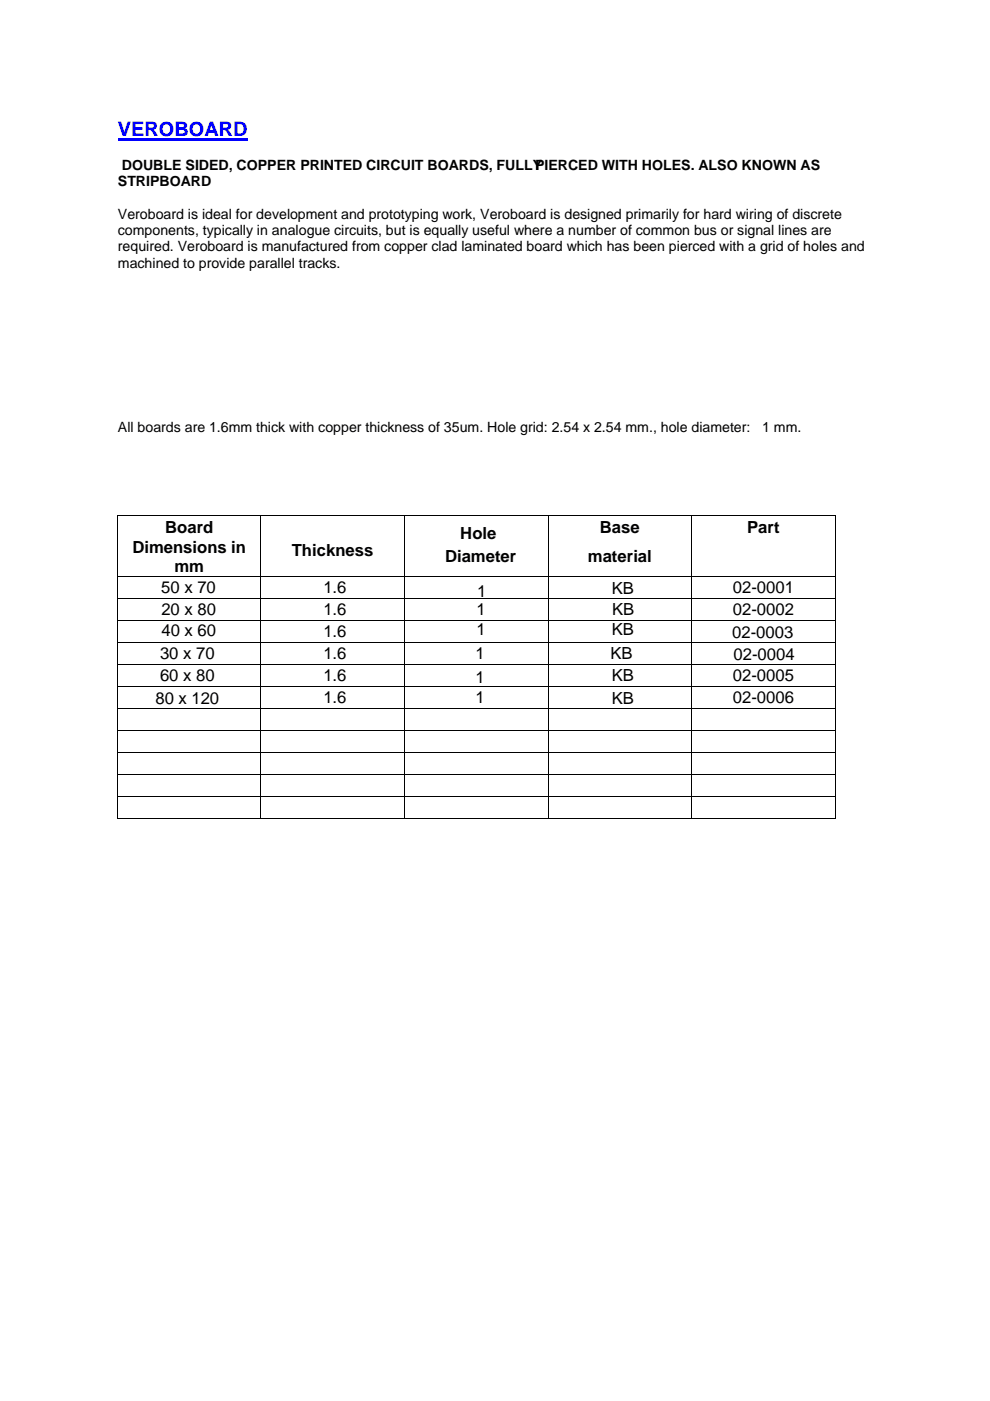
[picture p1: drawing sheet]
<svg xmlns="http://www.w3.org/2000/svg" width="210mm" height="297mm" viewBox="0 0 210 297" stroke-linecap="round" stroke-linejoin="round" font-family="sans-serif">
<defs><g id="words">
<text font-size="4.2" fill="#00f" x="25" y="28.9">VEROBOARD</text>
<g font-size="3.5">
<text x="35" y="112.9">Board</text>
<text x="127.2" y="112.9">Base</text>
<text x="158.4" y="112.9">Part</text>
<text x="28.1" y="117.2">Dimensions in</text>
<text x="61.9" y="117.9">Thickness</text>
<text x="94.4" y="119.3">Diameter</text>
<text x="97.6" y="114.2">Hole</text>
<text x="124.7" y="119.2">material</text>
<text x="34.2" y="125.7">50 x 70</text>
<text x="37" y="121.3">mm</text>
<text x="68.6" y="125.7">1.6</text>
<text x="129.7" y="126">KB</text>
<text x="155.4" y="125.7">02-0001</text>
<text x="34.2" y="130.4">20 x 80</text>
<text x="68.6" y="130.3">1.6</text>
<text x="101.1" y="130.5">1</text>
<text x="101.2" y="126.5">1</text>
<text x="129.8" y="130.3">KB</text>
<text x="155.4" y="130.3">02-0002</text>
<text x="34.2" y="134.9">40 x 60</text>
<text x="68.6" y="135">1.6</text>
<text x="101.1" y="134.7">1</text>
<text x="129.7" y="134.7">KB</text>
<text x="155.3" y="135.2">02-0003</text>
<text x="33.9" y="139.7">30 x 70</text>
<text x="68.6" y="139.7">1.6</text>
<text x="100.8" y="139.7">1</text>
<text x="129.4" y="139.7">KB</text>
<text x="155.5" y="140">02-0004</text>
<text x="33" y="149.2">80 x 120</text>
<text x="33.9" y="144.5">60 x 80</text>
<text x="68.6" y="144.4">1.6</text>
<text x="68.6" y="149.1">1.6</text>
<text x="100.8" y="149">1</text>
<text x="100.8" y="144.8">1</text>
<text x="129.7" y="144.5">KB</text>
<text x="129.7" y="149.3">KB</text>
<text x="155.4" y="144.4">02-0005</text>
<text x="155.4" y="149.1">02-0006</text>
</g>
<g font-size="3">
<text x="25" y="39.5">STRIPBOARD</text>
<text x="25.8" y="36.1">DOUBLE SIDED, COPPER PRINTED CIRCUIT BOARDS, FULLY</text>
<text x="113.5" y="36.1">PIERCED WITH HOLES. ALSO KNOWN AS</text>
<text x="25" y="46.4">Veroboard is ideal for development and prototyping work, Veroboard is designed primarily for hard wiring of discrete</text>
<text x="25" y="49.9">components, typically in analogue circuits, but is equally useful where a number of common bus or signal lines are</text>
<text x="25" y="53.3">required. Veroboard is manufactured from copper clad laminated board which has been pierced with a grid of holes and</text>
<text x="25" y="56.8">machined to provide parallel tracks.</text>
<text x="25" y="91.6">All boards are 1.6mm thick with copper thickness of 35um. Hole grid: 2.54 x 2.54 mm., hole diameter:</text>
<text x="161.6" y="91.6">1 mm.</text>
</g>
</g></defs>
<path d="M25 29.6h27.5" fill="none" stroke="#00f" stroke-width=".44"/>
<g fill="#000">
<path d="M24.8 109.2h.2v.2h-.2zM55.2 109.2h.2v.2h-.2zM85.7 109.2h.2v.2h-.2zM116.1 109.2h.2v.2h-.2zM146.6 109.2h.1v.2h-.1zM177 109.2h.2v.2h-.2zM24.8 122h.2v.2h-.2zM24.8 126.7h.2v.2h-.2zM24.8 131.4h.2v.2h-.2zM24.8 136.1h.2v.1h-.2zM55.2 122h.2v.2h-.2zM55.2 126.7h.2v.2h-.2z"/>
<path d="M55.2 131.4h.2v.2h-.2zM55.2 136.1h.2v.1h-.2zM85.7 122h.2v.2h-.2zM85.7 126.7h.2v.2h-.2zM85.7 131.4h.2v.2h-.2zM85.7 136.1h.2v.1h-.2zM116.1 122h.2v.2h-.2zM116.1 126.7h.2v.2h-.2zM116.1 131.4h.2v.2h-.2zM116.1 136.1h.2v.1h-.2zM146.6 122h.1v.2h-.1zM146.6 126.7h.1v.2h-.1z"/>
<path d="M146.6 131.4h.1v.2h-.1zM146.6 136.1h.1v.1h-.1zM177 122h.2v.2h-.2zM177 126.7h.2v.2h-.2zM177 131.4h.2v.2h-.2zM177 136.1h.2v.1h-.2zM24.8 140.7h.2v.2h-.2zM24.8 145.4h.2v.2h-.2zM24.8 150.1h.2v.2h-.2zM24.8 154.7h.2v.2h-.2zM24.8 159.4h.2v.2h-.2zM55.2 140.7h.2v.2h-.2z"/>
<path d="M55.2 145.4h.2v.2h-.2zM55.2 150.1h.2v.2h-.2zM55.2 154.7h.2v.2h-.2zM55.2 159.4h.2v.2h-.2zM85.7 140.7h.2v.2h-.2zM85.7 145.4h.2v.2h-.2zM85.7 150.1h.2v.2h-.2zM85.7 154.7h.2v.2h-.2zM85.7 159.4h.2v.2h-.2zM116.1 140.7h.2v.2h-.2zM116.1 145.4h.2v.2h-.2zM116.1 150.1h.2v.2h-.2z"/>
<path d="M116.1 154.7h.2v.2h-.2zM116.1 159.4h.2v.2h-.2zM146.6 140.7h.1v.2h-.1zM146.6 145.4h.1v.2h-.1zM146.6 150.1h.1v.2h-.1zM146.6 154.7h.1v.2h-.1zM146.6 159.4h.1v.2h-.1zM177 140.7h.2v.2h-.2zM177 145.4h.2v.2h-.2zM177 150.1h.2v.2h-.2zM177 154.7h.2v.2h-.2zM177 159.4h.2v.2h-.2z"/>
<path d="M24.8 164.1h.2v.2h-.2zM24.8 168.8h.2v.2h-.2zM24.8 173.5h.2v.1h-.2zM55.2 173.5h.2v.1h-.2zM55.2 164.1h.2v.2h-.2zM55.2 168.8h.2v.2h-.2zM85.6 173.5h.2v.1h-.2zM85.7 164.1h.2v.2h-.2zM85.7 168.8h.2v.2h-.2zM85.7 173.5h.2v.1h-.2zM116.1 173.5h.1v.1h-.1zM116.1 164.1h.2v.2h-.2z"/>
<path d="M116.1 168.8h.2v.2h-.2zM116.1 173.5h.2v.1h-.2zM146.5 173.5h.2v.1h-.2zM146.6 164.1h.1v.2h-.1zM146.6 168.8h.1v.2h-.1zM146.6 173.5h.1v.1h-.1zM177 173.5h.1v.1h-.1zM177 164.1h.2v.2h-.2zM177 168.8h.2v.2h-.2zM177 173.5h.2v.1h-.2z"/>
</g>
<g fill="none" stroke="#000" stroke-width=".21">
<path d="M24.9 109.4v12.6M25 109.3h30.2M55.3 109.4v12.6M55.4 109.3h30.3M85.8 109.4v12.6M85.9 109.3h30.2M116.2 109.4v12.6M116.3 109.3h30.3M146.7 109.4v12.6M146.7 109.3h30.3M177.1 109.4v12.6M24.9 122.2v4.5"/>
<path d="M24.9 126.9v4.5M24.9 131.6v4.5M24.9 136.2v4.5M25 122.1h30.2M25 126.8h30.2M25 131.5h30.2M25 136.1h30.2M55.3 122.2v4.5M55.3 126.9v4.5M55.3 131.6v4.5M55.3 136.2v4.5M55.4 122.1h30.3"/>
<path d="M55.4 126.8h30.3M55.4 131.5h30.3M55.4 136.1h30.3M85.8 122.2v4.5M85.8 126.9v4.5M85.8 131.6v4.5M85.8 136.2v4.5M85.9 122.1h30.2M85.9 126.8h30.2M85.9 131.5h30.2M85.9 136.1h30.2M116.2 122.2v4.5"/>
<path d="M116.2 126.9v4.5M116.2 131.6v4.5M116.2 136.2v4.5M116.3 122.1h30.3M116.3 126.8h30.3M116.3 131.5h30.3M116.3 136.1h30.3M146.7 122.2v4.5M146.7 126.9v4.5M146.7 131.6v4.5M146.7 136.2v4.5M146.7 122.1h30.3"/>
<path d="M146.7 126.8h30.3M146.7 131.5h30.3M146.7 136.1h30.3M177.1 122.2v4.5M177.1 126.9v4.5M177.1 131.6v4.5M177.1 136.2v4.5M24.9 140.9v4.5M24.9 145.6v4.5M24.9 150.3v4.4M24.9 154.9v4.5M24.9 159.6v4.5"/>
<path d="M25 140.8h30.2M25 145.5h30.2M25 150.2h30.2M25 154.8h30.2M25 159.5h30.2M55.3 140.9v4.5M55.3 145.6v4.5M55.3 150.3v4.4M55.3 154.9v4.5M55.3 159.6v4.5M55.4 140.8h30.3M55.4 145.5h30.3"/>
<path d="M55.4 150.2h30.3M55.4 154.8h30.3M55.4 159.5h30.3M85.8 140.9v4.5M85.8 145.6v4.5M85.8 150.3v4.4M85.8 154.9v4.5M85.8 159.6v4.5M85.9 140.8h30.2M85.9 145.5h30.2M85.9 150.2h30.2M85.9 154.8h30.2"/>
<path d="M85.9 159.5h30.2M116.2 140.9v4.5M116.2 145.6v4.5M116.2 150.3v4.4M116.2 154.9v4.5M116.2 159.6v4.5M116.3 140.8h30.3M116.3 145.5h30.3M116.3 150.2h30.3M116.3 154.8h30.3M116.3 159.5h30.3M146.7 140.9v4.5"/>
<path d="M146.7 145.6v4.5M146.7 150.3v4.4M146.7 154.9v4.5M146.7 159.6v4.5M146.7 140.8h30.3M146.7 145.5h30.3M146.7 150.2h30.3M146.7 154.8h30.3M146.7 159.5h30.3M177.1 140.9v4.5M177.1 145.6v4.5M177.1 150.3v4.4"/>
<path d="M177.1 154.9v4.5M177.1 159.6v4.5M24.9 164.3v4.5M24.9 169v4.5M25 164.2h30.2M25 168.9h30.2M25 173.5h30.2M55.3 164.3v4.5M55.3 169v4.5M55.4 164.2h30.3M55.4 168.9h30.3M55.4 173.5h30.2"/>
<path d="M85.8 164.3v4.5M85.8 169v4.5M85.9 164.2h30.2M85.9 168.9h30.2M85.9 173.5h30.2M116.2 164.3v4.5M116.2 169v4.5M116.3 164.2h30.3M116.3 168.9h30.3M116.3 173.5h30.2M146.7 164.3v4.5M146.7 169v4.5"/>
<path d="M146.7 164.2h30.3M146.7 168.9h30.3M146.7 173.5h30.3M177.1 164.3v4.5M177.1 169v4.5"/>
</g>
<use href="#words"/>
</svg>
